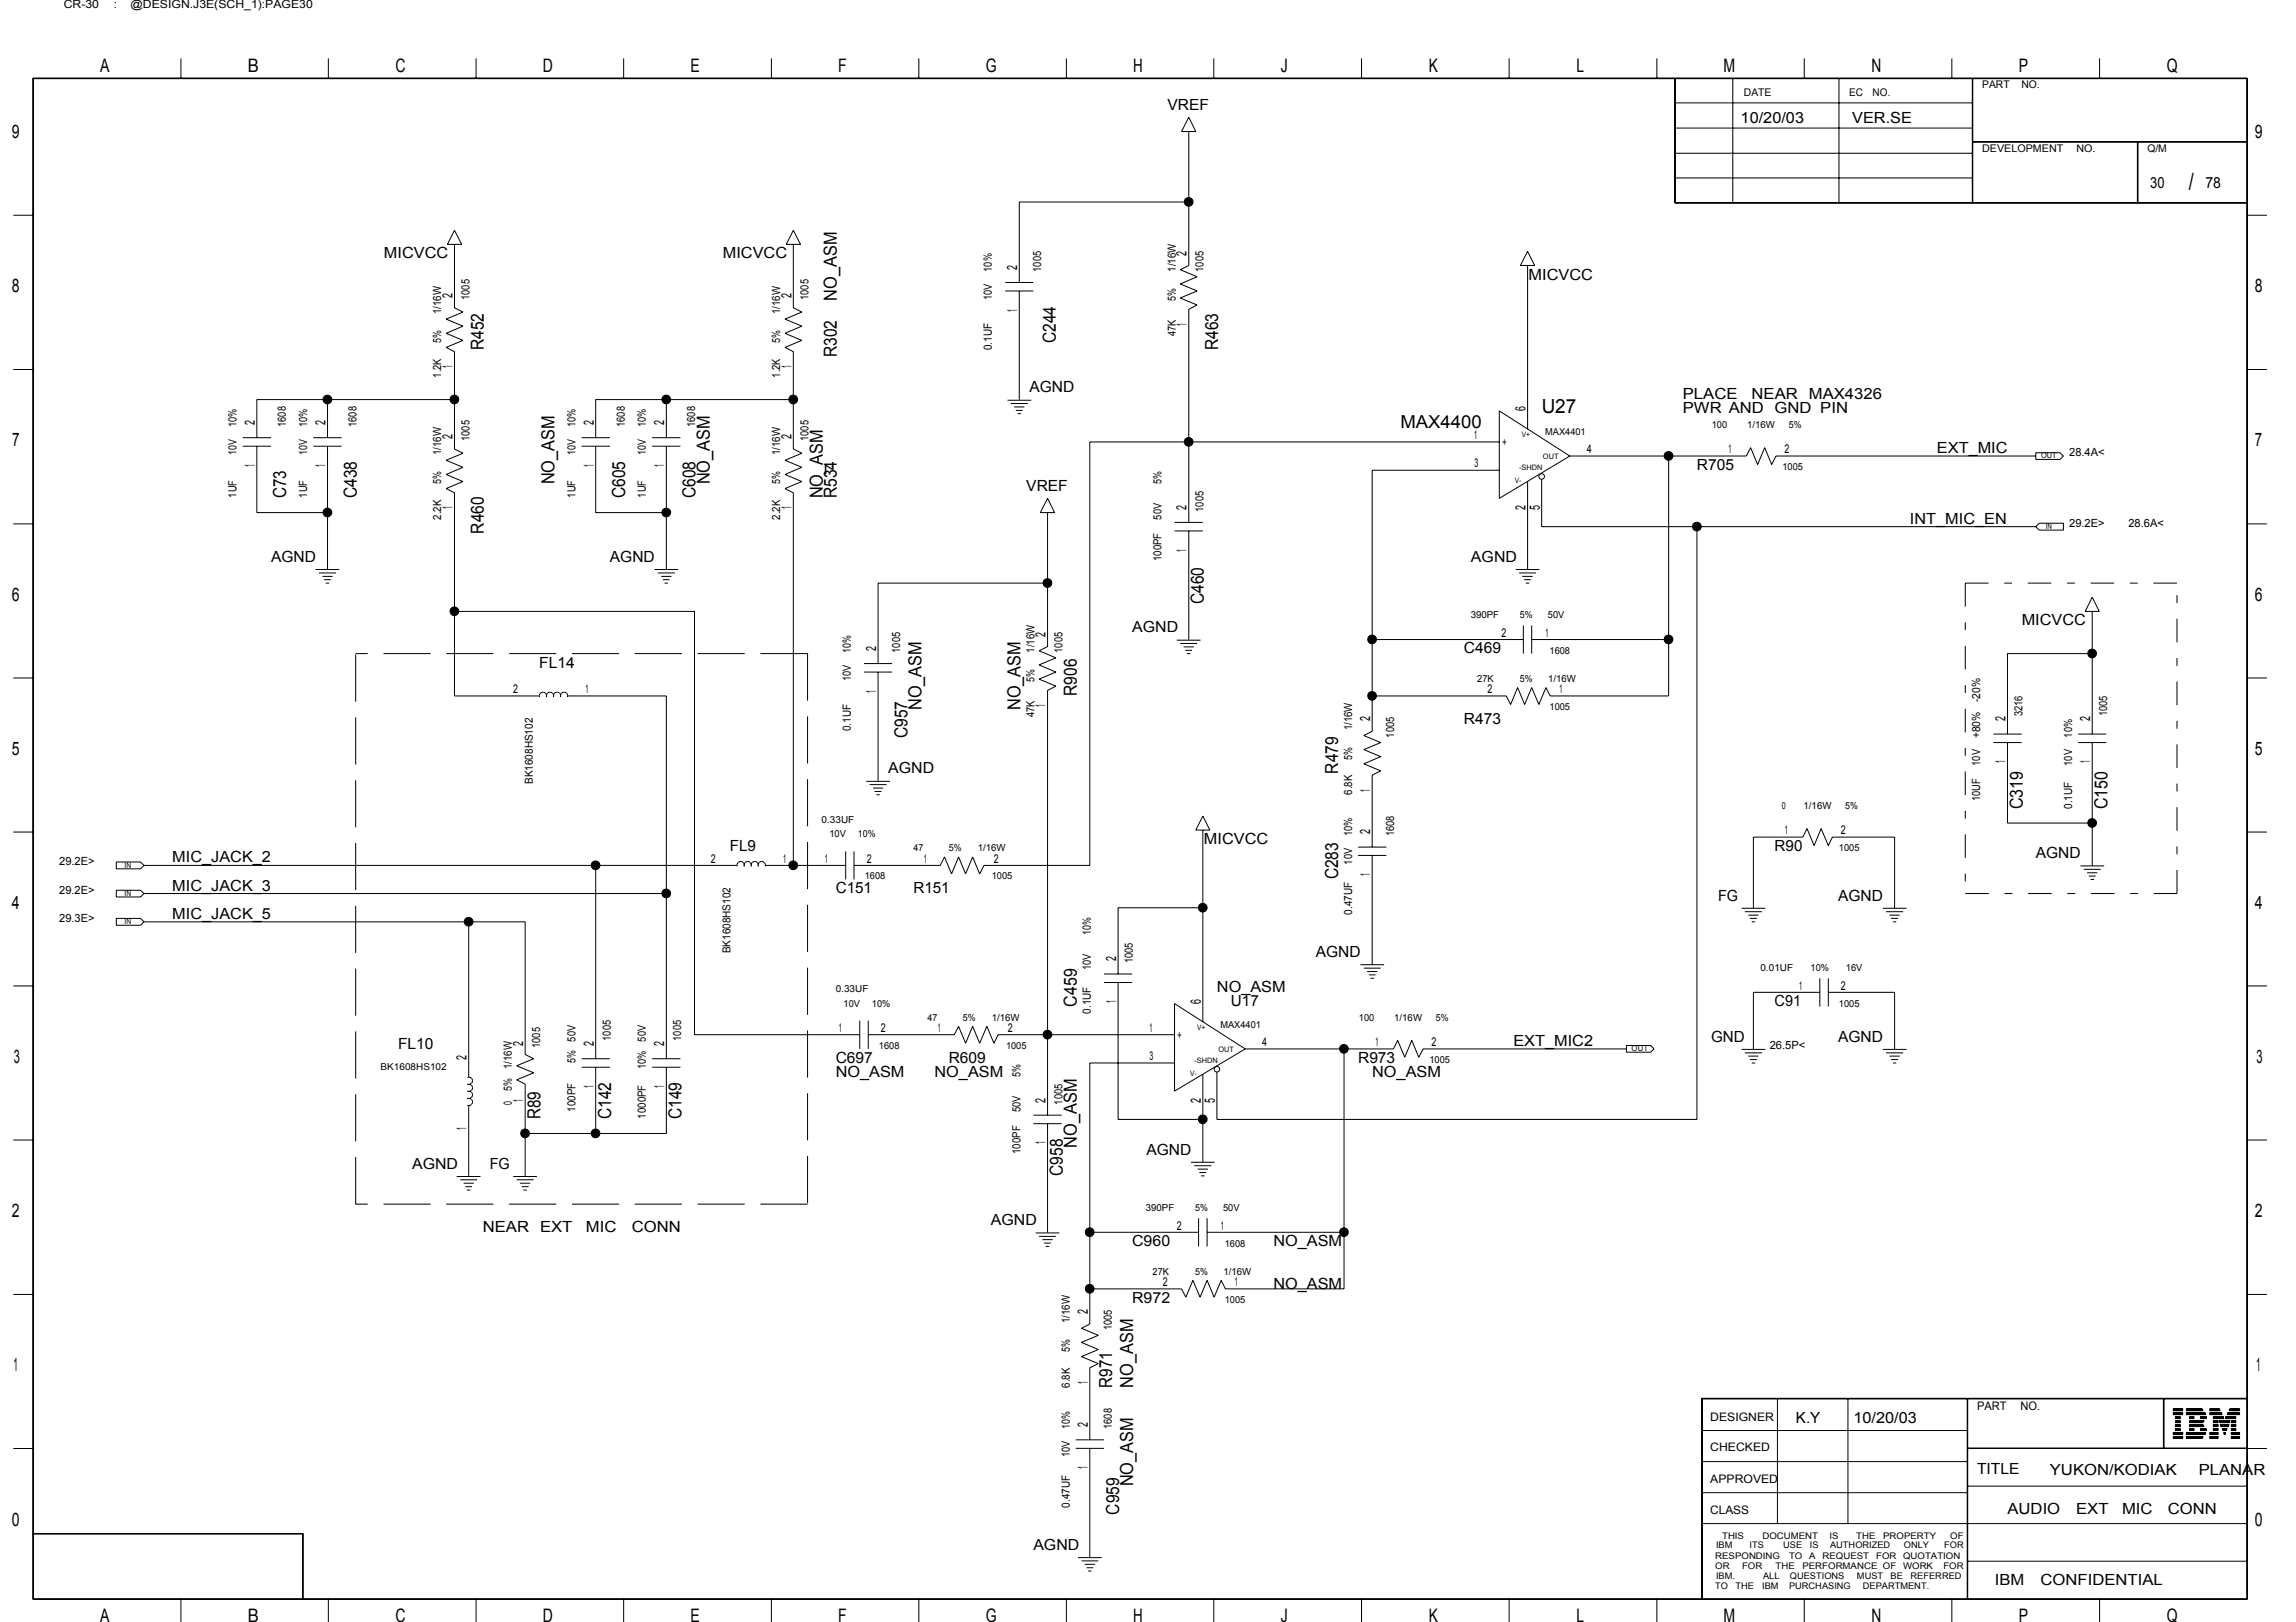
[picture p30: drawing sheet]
<svg xmlns="http://www.w3.org/2000/svg" width="297mm" height="210mm" viewBox="0 0 297 210" stroke-linecap="round" stroke-linejoin="round" font-family="sans-serif">
<defs><g id="words">
<text font-size="3.1" x="283.2" y="24.6">/</text>
<text font-size="2.5" x="199.5" y="53.5">U27</text>
<g font-size="2.4">
<text x="13" y="9.4">A</text>
<text x="32" y="9.4">B</text>
<text x="51.2" y="9.4">C</text>
<text x="70.2" y="9.4">D</text>
<text x="89.3" y="9.4">E</text>
<text x="108.4" y="9.4">F</text>
<text x="127.5" y="9.4">G</text>
<text x="146.6" y="9.4">H</text>
<text x="165.7" y="9.4">J</text>
<text x="184.8" y="9.4">K</text>
<text x="203.9" y="9.4">L</text>
<text x="223" y="9.4">M</text>
<text x="242.1" y="9.4">N</text>
<text x="261.2" y="9.4">P</text>
<text x="280.3" y="9.4">Q</text>
<text x="1.5" y="17.9">9</text>
<text x="291.7" y="17.9">9</text>
<text x="1.5" y="37.8">8</text>
<text x="291.7" y="37.8">8</text>
<text x="1.6" y="57.8">7</text>
<text x="291.7" y="57.8">7</text>
<text x="1.5" y="77.7">6</text>
<text x="291.7" y="77.7">6</text>
<text x="1.5" y="97.7">5</text>
<text x="291.7" y="97.7">5</text>
<text x="1.5" y="117.6">4</text>
<text x="291.7" y="117.6">4</text>
<text x="1.8" y="137.5">3</text>
<text x="291.9" y="137.5">3</text>
<text x="1.5" y="157.5">2</text>
<text x="291.7" y="157.5">2</text>
<text x="1.8" y="177.5">1</text>
<text x="291.9" y="177.5">1</text>
<text x="1.5" y="197.4">0</text>
<text x="291.7" y="197.4">0</text>
<text x="13" y="209.9">A</text>
<text x="32" y="209.9">B</text>
<text x="51.2" y="209.9">C</text>
<text x="70.2" y="209.9">D</text>
<text x="89.3" y="209.9">E</text>
<text x="108.4" y="209.9">F</text>
<text x="127.5" y="209.9">G</text>
<text x="146.6" y="209.9">H</text>
<text x="165.7" y="209.9">J</text>
<text x="184.8" y="209.9">K</text>
<text x="203.9" y="209.9">L</text>
<text x="223" y="209.9">M</text>
<text x="242.1" y="209.9">N</text>
<text x="261.2" y="209.9">P</text>
<text x="280.3" y="209.9">Q</text>
</g>
<g font-size="2.3">
<text x="108.3" y="38.9" transform="rotate(-90 108.3 38.9)">NO_ASM</text>
<text x="62.6" y="45.3" transform="rotate(-90 62.6 45.3)">R452</text>
<text x="108.3" y="46.2" transform="rotate(-90 108.3 46.2)">R302</text>
<text x="136.6" y="44.4" transform="rotate(-90 136.6 44.4)">C244</text>
<text x="157.6" y="45.3" transform="rotate(-90 157.6 45.3)">R463</text>
<text x="181.2" y="55.4">MAX4400</text>
<text x="37" y="64.5" transform="rotate(-90 37 64.5)">C73</text>
<text x="46.2" y="64.5" transform="rotate(-90 46.2 64.5)">C438</text>
<text x="71.7" y="62.7" transform="rotate(-90 71.7 62.7)">NO_ASM</text>
<text x="80.9" y="64.5" transform="rotate(-90 80.9 64.5)">C605</text>
<text x="90" y="64.5" transform="rotate(-90 90 64.5)">C608</text>
<text x="91.8" y="62.7" transform="rotate(-90 91.8 62.7)">NO_ASM</text>
<text x="106.4" y="64.5" transform="rotate(-90 106.4 64.5)">NO_ASM</text>
<text x="108.3" y="64.5" transform="rotate(-90 108.3 64.5)">R534</text>
<text x="62.6" y="69.1" transform="rotate(-90 62.6 69.1)">R460</text>
<text x="155.8" y="78.2" transform="rotate(-90 155.8 78.2)">C460</text>
<text x="117.4" y="95.5" transform="rotate(-90 117.4 95.5)">C957</text>
<text x="119.2" y="91.9" transform="rotate(-90 119.2 91.9)">NO_ASM</text>
<text x="132" y="91.9" transform="rotate(-90 132 91.9)">NO_ASM</text>
<text x="139.3" y="90.1" transform="rotate(-90 139.3 90.1)">R906</text>
<text x="173.1" y="100.1" transform="rotate(-90 173.1 100.1)">R479</text>
<text x="261.7" y="104.7" transform="rotate(-90 261.7 104.7)">C319</text>
<text x="272.6" y="104.7" transform="rotate(-90 272.6 104.7)">C150</text>
<text x="173.1" y="113.8" transform="rotate(-90 173.1 113.8)">C283</text>
<text x="139.3" y="130.3" transform="rotate(-90 139.3 130.3)">C459</text>
<text x="69.9" y="144.9" transform="rotate(-90 69.9 144.9)">R89</text>
<text x="79.1" y="144.9" transform="rotate(-90 79.1 144.9)">C142</text>
<text x="88.2" y="144.9" transform="rotate(-90 88.2 144.9)">C149</text>
<text x="139.3" y="148.5" transform="rotate(-90 139.3 148.5)">NO_ASM</text>
<text x="137.5" y="152.2" transform="rotate(-90 137.5 152.2)">C958</text>
<text x="143.9" y="179.6" transform="rotate(-90 143.9 179.6)">R971</text>
<text x="146.6" y="179.6" transform="rotate(-90 146.6 179.6)">NO_ASM</text>
<text x="144.8" y="196" transform="rotate(-90 144.8 196)">C959</text>
<text x="146.6" y="192.4" transform="rotate(-90 146.6 192.4)">NO_ASM</text>
</g>
<g font-size="2">
<text x="151" y="14.2">VREF</text>
<text x="225.2" y="15.9">10/20/03</text>
<text x="239.6" y="15.9">VER.SE</text>
<text x="278.2" y="24.3">30</text>
<text x="285.3" y="24.3">78</text>
<text x="49.7" y="33.4">MICVCC</text>
<text x="93.5" y="33.4">MICVCC</text>
<text x="197.8" y="36.2">MICVCC</text>
<text x="133.2" y="50.8">AGND</text>
<text x="217.7" y="53.5">PWR AND GND PIN</text>
<text x="217.7" y="51.7">PLACE</text>
<text x="226.6" y="51.7">NEAR</text>
<text x="234" y="51.7">MAX4326</text>
<text x="250.6" y="58.6">EXT_MIC</text>
<text x="132.8" y="63.6">VREF</text>
<text x="219.5" y="60.8">R705</text>
<text x="247.1" y="67.8">INT_MIC_EN</text>
<text x="35.1" y="72.7">AGND</text>
<text x="78.9" y="72.7">AGND</text>
<text x="190.3" y="72.7">AGND</text>
<text x="146.5" y="81.8">AGND</text>
<text x="261.6" y="80.9">MICVCC</text>
<text x="69.8" y="86.4">FL14</text>
<text x="189.4" y="84.6">C469</text>
<text x="189.4" y="93.7">R473</text>
<text x="114.9" y="100.1">AGND</text>
<text x="22.3" y="111.6">MIC_JACK_2</text>
<text x="94.4" y="110.2">FL9</text>
<text x="155.8" y="109.2">MICVCC</text>
<text x="229.6" y="110.2">R90</text>
<text x="263.4" y="111.1">AGND</text>
<text x="22.3" y="118.9">MIC_JACK_5</text>
<text x="22.3" y="115.3">MIC_JACK_3</text>
<text x="108.1" y="115.6">C151</text>
<text x="118.2" y="115.6">R151</text>
<text x="222.3" y="116.5">FG</text>
<text x="237.8" y="116.5">AGND</text>
<text x="170.2" y="123.8">AGND</text>
<text x="157.4" y="128.4">NO_ASM</text>
<text x="159.3" y="130.2">U17</text>
<text x="229.6" y="130.2">C91</text>
<text x="51.5" y="135.7">FL10</text>
<text x="108.1" y="137.5">C697</text>
<text x="122.7" y="137.5">R609</text>
<text x="175.7" y="137.5">R973</text>
<text x="195.8" y="135.3">EXT_MIC2</text>
<text x="221.4" y="134.8">GND</text>
<text x="237.8" y="134.8">AGND</text>
<text x="108.1" y="139.4">NO_ASM</text>
<text x="120.9" y="139.4">NO_ASM</text>
<text x="177.5" y="139.4">NO_ASM</text>
<text x="148.3" y="149.4">AGND</text>
<text x="53.3" y="151.2">AGND</text>
<text x="63.4" y="151.2">FG</text>
<text x="62.5" y="159.4">NEAR</text>
<text x="69.9" y="159.4">EXT</text>
<text x="75.8" y="159.4">MIC</text>
<text x="81.7" y="159.4">CONN</text>
<text x="128.2" y="158.5">AGND</text>
<text x="146.5" y="161.3">C960</text>
<text x="164.7" y="161.3">NO_ASM</text>
<text x="164.7" y="166.8">NO_ASM</text>
<text x="146.5" y="168.6">R972</text>
<text x="232.3" y="184.1">K.Y</text>
<text x="239.8" y="184.1">10/20/03</text>
<text x="255.8" y="190.8">TITLE</text>
<text x="265.2" y="190.9">YUKON/KODIAK</text>
<text x="284.5" y="190.9">PLANAR</text>
<text x="259.7" y="196">AUDIO</text>
<text x="268.6" y="196">EXT</text>
<text x="274.5" y="196">MIC</text>
<text x="280.5" y="196">CONN</text>
<text x="133.7" y="200.6">AGND</text>
<text x="258.1" y="205.1">IBM</text>
<text x="264" y="205.1">CONFIDENTIAL</text>
</g>
<g font-size="1.8">
<text x="131.6" y="34.9" transform="rotate(-90 131.6 34.9)">2</text>
<text x="153.5" y="33.1" transform="rotate(-90 153.5 33.1)">2</text>
<text x="58.5" y="38.6" transform="rotate(-90 58.5 38.6)">2</text>
<text x="102.4" y="38.6" transform="rotate(-90 102.4 38.6)">2</text>
<text x="131.6" y="40.3" transform="rotate(-90 131.6 40.3)">1</text>
<text x="58.5" y="47.6" transform="rotate(-90 58.5 47.6)">1</text>
<text x="102.4" y="47.6" transform="rotate(-90 102.4 47.6)">1</text>
<text x="153.5" y="42.2" transform="rotate(-90 153.5 42.2)">1</text>
<text x="197.4" y="53.2" transform="rotate(-90 197.4 53.2)">6</text>
<text x="33" y="55" transform="rotate(-90 33 55)">2</text>
<text x="42.1" y="55" transform="rotate(-90 42.1 55)">2</text>
<text x="58.5" y="56.8" transform="rotate(-90 58.5 56.8)">2</text>
<text x="76.8" y="55" transform="rotate(-90 76.8 55)">2</text>
<text x="85.9" y="55" transform="rotate(-90 85.9 55)">2</text>
<text x="102.4" y="56.8" transform="rotate(-90 102.4 56.8)">2</text>
<text x="33" y="60.4" transform="rotate(-90 33 60.4)">1</text>
<text x="42.1" y="60.4" transform="rotate(-90 42.1 60.4)">1</text>
<text x="58.5" y="65.9" transform="rotate(-90 58.5 65.9)">1</text>
<text x="76.8" y="60.4" transform="rotate(-90 76.8 60.4)">1</text>
<text x="85.9" y="60.4" transform="rotate(-90 85.9 60.4)">1</text>
<text x="102.4" y="65.9" transform="rotate(-90 102.4 65.9)">1</text>
<text x="153.5" y="66" transform="rotate(-90 153.5 66)">2</text>
<text x="153.5" y="71.4" transform="rotate(-90 153.5 71.4)">1</text>
<text x="197.4" y="66" transform="rotate(-90 197.4 66)">2</text>
<text x="199.2" y="66" transform="rotate(-90 199.2 66)">5</text>
<text x="135.3" y="82.4" transform="rotate(-90 135.3 82.4)">2</text>
<text x="113.3" y="89.7" transform="rotate(-90 113.3 89.7)">1</text>
<text x="113.3" y="84.2" transform="rotate(-90 113.3 84.2)">2</text>
<text x="135.3" y="91.5" transform="rotate(-90 135.3 91.5)">1</text>
<text x="177.3" y="93.4" transform="rotate(-90 177.3 93.4)">2</text>
<text x="259.5" y="93.4" transform="rotate(-90 259.5 93.4)">2</text>
<text x="270.4" y="93.4" transform="rotate(-90 270.4 93.4)">2</text>
<text x="259.5" y="98.8" transform="rotate(-90 259.5 98.8)">1</text>
<text x="270.4" y="98.8" transform="rotate(-90 270.4 98.8)">1</text>
<text x="177.3" y="108" transform="rotate(-90 177.3 108)">2</text>
<text x="177.3" y="102.4" transform="rotate(-90 177.3 102.4)">1</text>
<text x="177.3" y="113.4" transform="rotate(-90 177.3 113.4)">1</text>
<text x="144.4" y="124.4" transform="rotate(-90 144.4 124.4)">2</text>
<text x="144.4" y="129.8" transform="rotate(-90 144.4 129.8)">1</text>
<text x="155.4" y="129.9" transform="rotate(-90 155.4 129.9)">6</text>
<text x="60.4" y="137.2" transform="rotate(-90 60.4 137.2)">2</text>
<text x="67.7" y="135.4" transform="rotate(-90 67.7 135.4)">2</text>
<text x="76.8" y="135.4" transform="rotate(-90 76.8 135.4)">2</text>
<text x="85.9" y="135.4" transform="rotate(-90 85.9 135.4)">2</text>
<text x="67.7" y="142.6" transform="rotate(-90 67.7 142.6)">1</text>
<text x="76.8" y="140.8" transform="rotate(-90 76.8 140.8)">1</text>
<text x="85.9" y="140.8" transform="rotate(-90 85.9 140.8)">1</text>
<text x="135.3" y="142.7" transform="rotate(-90 135.3 142.7)">2</text>
<text x="155.4" y="142.7" transform="rotate(-90 155.4 142.7)">2</text>
<text x="157.2" y="142.7" transform="rotate(-90 157.2 142.7)">5</text>
<text x="60.4" y="146.3" transform="rotate(-90 60.4 146.3)">1</text>
<text x="135.3" y="148.1" transform="rotate(-90 135.3 148.1)">1</text>
<text x="140.7" y="170.1" transform="rotate(-90 140.7 170.1)">2</text>
<text x="140.7" y="179.2" transform="rotate(-90 140.7 179.2)">1</text>
<text x="140.7" y="184.7" transform="rotate(-90 140.7 184.7)">2</text>
<text x="140.7" y="190.1" transform="rotate(-90 140.7 190.1)">1</text>
</g>
<g font-size="1.6">
<text x="190.7" y="56.8">1</text>
<text x="205.3" y="58.7">4</text>
<text x="223.6" y="58.7">1</text>
<text x="230.9" y="58.7">2</text>
<text x="190.8" y="60.5">3</text>
<text x="194.3" y="82.4">2</text>
<text x="199.9" y="82.4">1</text>
<text x="66.4" y="89.7">2</text>
<text x="75.7" y="89.7">1</text>
<text x="192.4" y="89.7">2</text>
<text x="201.8" y="89.7">1</text>
<text x="230.9" y="108">1</text>
<text x="238.2" y="108">2</text>
<text x="92" y="111.6">2</text>
<text x="101.3" y="111.6">1</text>
<text x="106.7" y="111.6">1</text>
<text x="112.1" y="111.6">2</text>
<text x="119.5" y="111.6">1</text>
<text x="128.6" y="111.6">2</text>
<text x="232.7" y="128.1">1</text>
<text x="238.2" y="128.1">2</text>
<text x="108.5" y="133.5">1</text>
<text x="114" y="133.5">2</text>
<text x="121.3" y="133.5">1</text>
<text x="130.4" y="133.5">2</text>
<text x="148.7" y="133.5">1</text>
<text x="148.7" y="137.2">3</text>
<text x="163.3" y="135.4">4</text>
<text x="177.9" y="135.4">1</text>
<text x="185.2" y="135.4">2</text>
<text x="152.2" y="159.1">2</text>
<text x="157.9" y="159.1">1</text>
<text x="150.4" y="166.4">2</text>
<text x="159.8" y="166.4">1</text>
</g>
<g font-size="1.5">
<text x="8.3" y="1">CR-30</text>
<text x="14.7" y="1">:</text>
<text x="16.9" y="1">@DESIGN.J3E(SCH_1):PAGE30</text>
<text x="128.3" y="35.2" transform="rotate(-90 128.3 35.2)">10%</text>
<text x="134.7" y="35.2" transform="rotate(-90 134.7 35.2)">1005</text>
<text x="152.1" y="35.2" transform="rotate(-90 152.1 35.2)">1/16W</text>
<text x="155.7" y="35.2" transform="rotate(-90 155.7 35.2)">1005</text>
<text x="57.1" y="40.6" transform="rotate(-90 57.1 40.6)">1/16W</text>
<text x="60.7" y="38.8" transform="rotate(-90 60.7 38.8)">1005</text>
<text x="100.9" y="40.6" transform="rotate(-90 100.9 40.6)">1/16W</text>
<text x="104.6" y="38.8" transform="rotate(-90 104.6 38.8)">1005</text>
<text x="128.3" y="38.8" transform="rotate(-90 128.3 38.8)">10V</text>
<text x="152.1" y="38.9" transform="rotate(-90 152.1 38.9)">5%</text>
<text x="57.1" y="44.4" transform="rotate(-90 57.1 44.4)">5%</text>
<text x="100.9" y="44.4" transform="rotate(-90 100.9 44.4)">5%</text>
<text x="128.3" y="45.3" transform="rotate(-90 128.3 45.3)">0.1UF</text>
<text x="152.1" y="43.5" transform="rotate(-90 152.1 43.5)">47K</text>
<text x="57.1" y="48.9" transform="rotate(-90 57.1 48.9)">1.2K</text>
<text x="100.9" y="48.9" transform="rotate(-90 100.9 48.9)">1.2K</text>
<text x="30.6" y="55.3" transform="rotate(-90 30.6 55.3)">10%</text>
<text x="30.6" y="58.9" transform="rotate(-90 30.6 58.9)">10V</text>
<text x="37" y="55.3" transform="rotate(-90 37 55.3)">1608</text>
<text x="39.7" y="55.3" transform="rotate(-90 39.7 55.3)">10%</text>
<text x="39.7" y="58.9" transform="rotate(-90 39.7 58.9)">10V</text>
<text x="46.1" y="55.3" transform="rotate(-90 46.1 55.3)">1608</text>
<text x="57.1" y="58.9" transform="rotate(-90 57.1 58.9)">1/16W</text>
<text x="60.7" y="57.1" transform="rotate(-90 60.7 57.1)">1005</text>
<text x="74.4" y="55.3" transform="rotate(-90 74.4 55.3)">10%</text>
<text x="74.4" y="58.9" transform="rotate(-90 74.4 58.9)">10V</text>
<text x="80.8" y="55.3" transform="rotate(-90 80.8 55.3)">1608</text>
<text x="83.6" y="55.3" transform="rotate(-90 83.6 55.3)">10%</text>
<text x="83.6" y="58.9" transform="rotate(-90 83.6 58.9)">10V</text>
<text x="90" y="55.3" transform="rotate(-90 90 55.3)">1608</text>
<text x="100.9" y="58.9" transform="rotate(-90 100.9 58.9)">1/16W</text>
<text x="104.6" y="57.1" transform="rotate(-90 104.6 57.1)">1005</text>
<text x="194.3" y="57.8">+</text>
<text x="267.7" y="59">28.4A&lt;</text>
<text x="30.6" y="64.4" transform="rotate(-90 30.6 64.4)">1UF</text>
<text x="39.7" y="64.4" transform="rotate(-90 39.7 64.4)">1UF</text>
<text x="57.1" y="62.7" transform="rotate(-90 57.1 62.7)">5%</text>
<text x="74.4" y="64.4" transform="rotate(-90 74.4 64.4)">1UF</text>
<text x="83.6" y="64.4" transform="rotate(-90 83.6 64.4)">1UF</text>
<text x="100.9" y="62.7" transform="rotate(-90 100.9 62.7)">5%</text>
<text x="150.3" y="62.7" transform="rotate(-90 150.3 62.7)">5%</text>
<text x="57.1" y="67.2" transform="rotate(-90 57.1 67.2)">2.2K</text>
<text x="100.9" y="67.2" transform="rotate(-90 100.9 67.2)">2.2K</text>
<text x="150.3" y="67.2" transform="rotate(-90 150.3 67.2)">50V</text>
<text x="155.7" y="66.2" transform="rotate(-90 155.7 66.2)">1005</text>
<text x="267.7" y="68.2">29.2E&gt;</text>
<text x="275.4" y="68.2">28.6A&lt;</text>
<text x="150.3" y="72.6" transform="rotate(-90 150.3 72.6)">100PF</text>
<text x="110.1" y="88.1" transform="rotate(-90 110.1 88.1)">10V</text>
<text x="110.1" y="84.5" transform="rotate(-90 110.1 84.5)">10%</text>
<text x="116.5" y="84.5" transform="rotate(-90 116.5 84.5)">1005</text>
<text x="133.8" y="88.2" transform="rotate(-90 133.8 88.2)">5%</text>
<text x="133.8" y="84.5" transform="rotate(-90 133.8 84.5)">1/16W</text>
<text x="137.5" y="84.5" transform="rotate(-90 137.5 84.5)">1005</text>
<text x="110.1" y="94.6" transform="rotate(-90 110.1 94.6)">0.1UF</text>
<text x="133.8" y="92.8" transform="rotate(-90 133.8 92.8)">47K</text>
<text x="174.9" y="94.5" transform="rotate(-90 174.9 94.5)">1/16W</text>
<text x="180.4" y="95.4" transform="rotate(-90 180.4 95.4)">1005</text>
<text x="256.2" y="95.5" transform="rotate(-90 256.2 95.5)">+80%</text>
<text x="256.2" y="90.9" transform="rotate(-90 256.2 90.9)">-20%</text>
<text x="261.7" y="92.7" transform="rotate(-90 261.7 92.7)">3216</text>
<text x="268.1" y="95.4" transform="rotate(-90 268.1 95.4)">10%</text>
<text x="272.6" y="92.7" transform="rotate(-90 272.6 92.7)">1005</text>
<text x="174.9" y="98.3" transform="rotate(-90 174.9 98.3)">5%</text>
<text x="256.2" y="99.1" transform="rotate(-90 256.2 99.1)">10V</text>
<text x="268.1" y="99.1" transform="rotate(-90 268.1 99.1)">10V</text>
<text x="174.9" y="102.8" transform="rotate(-90 174.9 102.8)">6.8K</text>
<text x="256.2" y="103.7" transform="rotate(-90 256.2 103.7)">10UF</text>
<text x="268.1" y="104.7" transform="rotate(-90 268.1 104.7)">0.1UF</text>
<text x="7.7" y="112">29.2E&gt;</text>
<text x="174.9" y="111.9" transform="rotate(-90 174.9 111.9)">10V</text>
<text x="174.9" y="108.2" transform="rotate(-90 174.9 108.2)">10%</text>
<text x="180.4" y="108.2" transform="rotate(-90 180.4 108.2)">1608</text>
<text x="7.7" y="119.3">29.3E&gt;</text>
<text x="7.7" y="115.6">29.2E&gt;</text>
<text x="174.9" y="118.4" transform="rotate(-90 174.9 118.4)">0.47UF</text>
<text x="141.1" y="125.6" transform="rotate(-90 141.1 125.6)">10V</text>
<text x="141.1" y="121" transform="rotate(-90 141.1 121)">10%</text>
<text x="146.6" y="124.7" transform="rotate(-90 146.6 124.7)">1005</text>
<text x="141.1" y="131.2" transform="rotate(-90 141.1 131.2)">0.1UF</text>
<text x="69.9" y="135.6" transform="rotate(-90 69.9 135.6)">1005</text>
<text x="74.4" y="137.6" transform="rotate(-90 74.4 137.6)">5%</text>
<text x="74.4" y="134.8" transform="rotate(-90 74.4 134.8)">50V</text>
<text x="79" y="134.7" transform="rotate(-90 79 134.7)">1005</text>
<text x="83.6" y="134.8" transform="rotate(-90 83.6 134.8)">50V</text>
<text x="88.1" y="134.7" transform="rotate(-90 88.1 134.7)">1005</text>
<text x="152.3" y="134.5">+</text>
<text x="229" y="135.7">26.5P&lt;</text>
<text x="66.2" y="143" transform="rotate(-90 66.2 143)">0</text>
<text x="66.2" y="141.2" transform="rotate(-90 66.2 141.2)">5%</text>
<text x="66.2" y="138.4" transform="rotate(-90 66.2 138.4)">1/16W</text>
<text x="74.4" y="143.8" transform="rotate(-90 74.4 143.8)">100PF</text>
<text x="83.6" y="138.4" transform="rotate(-90 83.6 138.4)">10%</text>
<text x="132" y="144" transform="rotate(-90 132 144)">50V</text>
<text x="132" y="139.4" transform="rotate(-90 132 139.4)">5%</text>
<text x="137.5" y="142.9" transform="rotate(-90 137.5 142.9)">1005</text>
<text x="83.6" y="144.8" transform="rotate(-90 83.6 144.8)">1000PF</text>
<text x="132" y="149.3" transform="rotate(-90 132 149.3)">100PF</text>
<text x="138.4" y="171.2" transform="rotate(-90 138.4 171.2)">1/16W</text>
<text x="143.8" y="172.1" transform="rotate(-90 143.8 172.1)">1005</text>
<text x="138.4" y="179.6" transform="rotate(-90 138.4 179.6)">6.8K</text>
<text x="138.4" y="175" transform="rotate(-90 138.4 175)">5%</text>
<text x="138.4" y="184.9" transform="rotate(-90 138.4 184.9)">10%</text>
<text x="143.8" y="184.9" transform="rotate(-90 143.8 184.9)">1608</text>
<text x="221.3" y="183.8">DESIGNER</text>
<text x="255.8" y="182.5">PART</text>
<text x="261.4" y="182.5">NO.</text>
<text x="138.4" y="188.6" transform="rotate(-90 138.4 188.6)">10V</text>
<text x="221.3" y="191.9">APPROVED</text>
<text x="221.3" y="187.8">CHECKED</text>
<text x="138.4" y="195.1" transform="rotate(-90 138.4 195.1)">0.47UF</text>
<text x="221.3" y="195.9">CLASS</text>
</g>
<g font-size="1.4">
<text x="256.4" y="11.4">PART</text>
<text x="261.5" y="11.4">NO.</text>
<text x="225.6" y="12.4">DATE</text>
<text x="239.2" y="12.4">EC</text>
<text x="242.3" y="12.4">NO.</text>
<text x="256.4" y="19.7">DEVELOPMENT</text>
<text x="268.6" y="19.7">NO.</text>
<text x="277.8" y="19.7">Q/M</text>
<text x="68.9" y="101.5" transform="rotate(-90 68.9 101.5)">BK1608HS102</text>
<text x="94.5" y="123.4" transform="rotate(-90 94.5 123.4)">BK1608HS102</text>
</g>
<g font-size="1.3">
<text x="221.5" y="55.4">100</text>
<text x="226" y="55.4">1/16W</text>
<text x="231.4" y="55.4">5%</text>
<text x="230.6" y="60.9">1005</text>
<text x="190.3" y="80">390PF</text>
<text x="196.6" y="80">5%</text>
<text x="200.3" y="80">50V</text>
<text x="191.1" y="88.2">27K</text>
<text x="196.6" y="88.2">5%</text>
<text x="200.3" y="88.2">1/16W</text>
<text x="200.5" y="84.6">1608</text>
<text x="200.5" y="91.9">1005</text>
<text x="106.3" y="106.5">0.33UF</text>
<text x="230.5" y="104.7">0</text>
<text x="233.3" y="104.7">1/16W</text>
<text x="238.7" y="104.7">5%</text>
<text x="107.3" y="108.3">10V</text>
<text x="111" y="108.3">10%</text>
<text x="111.9" y="113.8">1608</text>
<text x="118.2" y="110.2">47</text>
<text x="122.7" y="110.2">5%</text>
<text x="126.5" y="110.2">1/16W</text>
<text x="128.3" y="113.8">1005</text>
<text x="237.9" y="110.2">1005</text>
<text x="227.7" y="125.7">0.01UF</text>
<text x="234.2" y="125.7">10%</text>
<text x="238.8" y="125.7">16V</text>
<text x="108.1" y="128.4">0.33UF</text>
<text x="109.1" y="130.3">10V</text>
<text x="112.8" y="130.3">10%</text>
<text x="237.9" y="130.3">1005</text>
<text x="113.7" y="135.7">1608</text>
<text x="120" y="132.1">47</text>
<text x="124.6" y="132.1">5%</text>
<text x="128.3" y="132.1">1/16W</text>
<text x="130.2" y="135.7">1005</text>
<text x="175.8" y="132.1">100</text>
<text x="180.4" y="132.1">1/16W</text>
<text x="184.9" y="137.6">1005</text>
<text x="185.8" y="132.1">5%</text>
<text x="148.2" y="156.7">390PF</text>
<text x="154.6" y="156.7">5%</text>
<text x="158.2" y="156.7">50V</text>
<text x="158.5" y="161.3">1608</text>
<text x="149.1" y="165">27K</text>
<text x="154.6" y="165">5%</text>
<text x="158.3" y="165">1/16W</text>
<text x="158.5" y="168.6">1005</text>
</g>
<g font-size="1.2">
<text x="199.9" y="56.3">MAX4401</text>
<text x="157.9" y="133">MAX4401</text>
<text x="49.2" y="138.5">BK1608HS102</text>
<text x="221.9" y="203">OR</text>
<text x="221.9" y="201.7">RESPONDING</text>
<text x="222" y="200.4">IBM</text>
<text x="222.8" y="199.1">THIS</text>
<text x="225.4" y="203">FOR</text>
<text x="226.4" y="200.4">ITS</text>
<text x="228" y="199.1">DOCUMENT</text>
<text x="229.7" y="203">THE</text>
<text x="230.7" y="200.4">USE</text>
<text x="231.5" y="201.7">TO</text>
<text x="233.2" y="203">PERFORMANCE OF</text>
<text x="234.1" y="201.7">A</text>
<text x="234.2" y="200.4">IS</text>
<text x="235.8" y="201.7">REQUEST</text>
<text x="236.7" y="199.1">IS</text>
<text x="236.8" y="200.4">AUTHORIZED</text>
<text x="240.2" y="199.1">THE</text>
<text x="242.7" y="201.7">FOR</text>
<text x="243.6" y="199.1">PROPERTY</text>
<text x="246.2" y="203">WORK</text>
<text x="246.2" y="201.7">QUOTATION</text>
<text x="246.3" y="200.4">ONLY</text>
<text x="251.4" y="203">FOR</text>
<text x="251.5" y="200.4">FOR</text>
<text x="252.3" y="199.1">OF</text>
<text x="221.9" y="205.6">TO</text>
<text x="222" y="204.3">IBM.</text>
<text x="224.5" y="205.6">THE</text>
<text x="228" y="205.6">IBM</text>
<text x="228.1" y="204.3">ALL</text>
<text x="231.5" y="205.6">PURCHASING</text>
<text x="231.6" y="204.3">QUESTIONS</text>
<text x="240.2" y="204.3">MUST</text>
<text x="241" y="205.6">DEPARTMENT.</text>
<text x="244.6" y="204.3">BE</text>
<text x="247.2" y="204.3">REFERRED</text>
</g>
<g font-size="1">
<text x="196.9" y="56.6">V+</text>
<text x="199.6" y="59.4">OUT</text>
<text x="264.1" y="59.3">OUT</text>
<text x="196" y="62.5">V-</text>
<text x="196.5" y="60.8">-SHDN</text>
<text x="264.7" y="68.5">IN</text>
<text x="16.1" y="112.3">IN</text>
<text x="16.1" y="115.9">IN</text>
<text x="16.1" y="119.6">IN</text>
<text x="154.5" y="137.5">-SHDN</text>
<text x="154.9" y="133.3">V+</text>
<text x="157.6" y="136.1">OUT</text>
<text x="211.1" y="136">OUT</text>
<text x="154" y="139.2">V-</text>
</g>
</g></defs>
<path d="M254.3 75.5v40.1M281.6 75.5h-27.3M254.3 115.6h27.3M281.6 115.6v-40.1" fill="none" stroke="#000" stroke-width=".13" stroke-dasharray="3 2 1 2" stroke-linecap="butt"/>
<path d="M104.5 84.6h-58.5M104.5 84.6v71.2M46 155.8v-71.2M104.5 155.8h-58.5" fill="none" stroke="#000" stroke-width=".13" stroke-dasharray="6.1 2" stroke-linecap="butt"/>
<g fill="none" stroke="#000" stroke-width=".13">
<path d="M4.2 10.1h286.6v196.9h-286.6zM4.3 10.2h286.4v196.7h-286.4zM23.4 7.6v2.5M42.5 7.6v2.5M61.6 7.6v2.5M80.7 7.6v2.5M99.8 7.6v2.5M118.9 7.6v2.5M138 7.6v2.5M153.8 17v17.4l-1.1 .5 2.2 .9-2.2 .9 2.2 1-2.2 .9 2.2 .9-1.1 .5v27.6M153.8 15.2l.9 1.8h-1.8zM157 7.6v2.5"/>
<path d="M176.1 7.6v2.5M195.2 7.6v2.5M214.4 7.6v2.5M216.7 10.1v16.2h74.1M216.7 19.8h38.5M216.7 16.6h38.5M216.7 13.3h38.5M216.7 10.1v16.2M224.2 10.1v16.2M233.4 7.6v2.5M237.9 10.1v16.2M252.5 7.6v2.5"/>
<path d="M255.2 10.1v16.2M255.2 18.4h35.6M255.2 18.3h35.6M271.6 7.6v2.5M276.5 18.4v7.9M276.6 18.4v7.9M1.7 27.9h2.5M58.8 31.6v8.2l1.1 .6-2.2 .9 2.2 .9-2.2 .9 2.2 .9-2.2 1 1.1 .5v12.6l1.1 .6-2.2 .9 2.2 .9-2.2 .9 2.2 .9-2.2 .9 1.1 .6v26.3h11M58.8 29.8l.9 1.8h-1.8zM102.6 31.6v8.2l1.1 .6-2.1 .9 2.1 .9-2.1 .9 2.1 .9-2.1 1 1 .5v12.6l1.1 .6-2.1 .9 2.1 .9-2.1 .9 2.1 .9-2.1 .9 1 .6v48.2M102.6 29.8l1 1.8h-1.9zM130 37.7h3.7"/>
<path d="M130 36.6h3.7M131.9 37.7v14M153.8 26.1h-21.9v10.5M197.6 34.4v21.1M197.6 32.5l.9 1.9h-1.8zM216.7 26.2h74.1M216.7 23h38.5M290.8 27.9h2.5M1.7 47.8h2.5M31.4 57.7h3.7M31.4 56.6h3.7M33.2 57.7v8.6h9.2"/>
<path d="M40.5 57.7h3.7M40.5 56.6h3.7M42.4 51.7v4.9M42.4 57.7v15.9M58.8 51.7h-25.6v4.9M75.2 57.7h3.7M75.2 56.6h3.7M77.1 57.7v8.6h9.1M84.4 57.7h3.6M84.4 56.6h3.6M86.2 51.7v4.9M86.2 57.7v15.9"/>
<path d="M102.6 51.7h-25.5v4.9M130.3 51.8h3.1M130.8 52.2h2.2M131.2 52.7h1.3M131.4 53.1h.9M131.7 53.5h.4M194 57.2h-53v54.8h-13.7l-.6 1.1-.9-2.2-.9 2.2-.9-2.2-.9 2.2-.9-2.2-.6 1.1h-11.1M194 53.2l9.1 5.8-9.1 5.5zM203.1 59h22.8l.6-1.1 .9 2.2 .9-2.2 .9 2.2 .6-1.1h33.6M215.9 59v31.1h-15.3l-.6-1.1-.9 2.2-.9-2.2-1 2.2-.9-2.2-.9 2.2-.5-1.1h-17.4M263.4 58.6h3.1l.5 .4-.5 .5h-3.1zM290.8 47.8h2.5"/>
<path d="M1.7 67.8h2.5M40.8 73.7h3.1M41.3 74.1h2.2M41.7 74.6h1.3M41.9 75h.9M42.1 75.5h.5M58.8 79.1h31v54.8h21.4M84.7 73.7h3M85.1 74.1h2.2M85.6 74.6h1.3M85.8 75h.8M86 75.5h.4"/>
<path d="M135.5 75.5h-21.9v10.4M135.5 66.3v17.4l-1.1 .5 2.2 .9-2.2 .9 2.2 1-2.2 .9 2.2 .9-1.1 .5v55M135.5 64.5l.9 1.8h-1.8zM152 68.7h3.6M152 67.6h3.6M153.8 68.7v14.1M194 60.9h-16.5v33.7l-1.1 .6 2.2 .9-2.2 .9 2.2 .9-2.2 .9 2.2 1-1.1 .5v9.3M196.1 73.7h3.1M196.5 74.1h2.2M197 74.6h1.3M197.2 75h.9M197.4 75.5h.4"/>
<path d="M197.6 62.3v11.3M199.4 62v6.2h64M219.5 68.2v76.7h-62.1v-6.2M263.4 68.2l.4-.5h3.2v.9h-3.2zM270.7 79.1v15.9M270.7 77.3l.9 1.8h-1.8zM290.8 67.8h2.5M1.7 87.7h2.5M69.8 90.1h.1M69.8 89.9v.1M69.9 89.8h.1M70 89.7h.1"/>
<path d="M70.2 89.6h-.1M70.3 89.6h.1M70.4 89.6h.1M70.7 89.8v.1M70.7 89.9l-.3-.3h-.3l-.3 .3v.3M70.7 89.9v.3M70.7 90.1h.1M70.7 89.9v.1M70.8 89.8h.1M70.9 89.7h.1M70.9 89.6h.1M70.9 89.6l-.2 .3"/>
<path d="M71 89.6l.4 .1 .2 .2v.3M71.1 89.6h.1M71.2 89.6h.1M71.3 89.6h.1M71.6 89.8v.1M71.6 90.1h.1M71.6 89.9v.1M71.6 89.9h.1M71.7 89.8h.1M71.8 89.7h.1M71.9 89.6h.1M71.9 89.6l-.3 .2v.4"/>
<path d="M71.9 89.6h.3l.3 .3v.3M72 89.6h.1M72.2 89.6h.1M72.3 89.6h.1M72.3 89.7h.1M72.5 89.8h.1M72.5 89.8v.1M72.5 90.1h.1M72.5 90.2l.1-.4 .2-.2h.3l.3 .2v.4M72.5 89.9v.1M72.6 89.9h-.1M72.6 89.8h.1"/>
<path d="M72.7 89.7h.1M72.9 89.6h.1M73.1 89.6h.1M73.2 89.7h.1M73.4 89.8h.1M73.4 89.9h.1M73.4 90.1h12.8v46.9M111.8 87h3.6M111.8 85.9h3.6M113.6 87v14M152.2 82.8h3.1M152.7 83.3h2.2"/>
<path d="M153.1 83.7h1.3M153.3 84.2h.9M153.6 84.6h.4M177.5 82.8h19.6M197.1 80.9v3.7M198.2 80.9v3.7M198.2 82.8h17.7M257.9 96.1h3.7M257.9 95h3.7M259.7 96.1v10.4h11M268.9 96.1h3.6M268.9 95h3.6"/>
<path d="M270.7 84.6h-11v10.4M270.7 96.1v15.9M290.8 87.7h2.5M1.7 107.7h2.5M15 118.9h3.2l.4 .4-.4 .4h-3.2zM15 111.5h3.2l.4 .5-.4 .4h-3.2zM15 115.2h3.2l.4 .4-.4 .5h-3.2zM18.6 112h76.7M18.6 119.3h49.3v17.2l1.1 .5-2.2 .9 2.2 .9-2.2 .9 1.1 .6v11.9M18.6 115.6h67.6M60.6 119.3v20.1M77.1 112v25"/>
<path d="M95.4 111.7l.3-.2h.3l.2 .2M95.4 111.7v.4M95.4 111.8h.1M95.4 111.7h.1M95.5 111.6h.1M95.6 111.5h.1M96 111.5h.1M96.1 111.6h.1M96.2 111.7h.1M96.2 111.7l.1 .4M96.2 111.8h.1M96.3 112v.1"/>
<path d="M96.3 111.8v.1M96.3 111.7v.1M96.3 111.8v.3M96.3 111.7h.1M96.5 111.6h.1M96.6 111.5h-.1M96.9 111.5h.1M96.9 111.5h-.3l-.3 .2M96.9 111.5l.3 .2M97 111.6h.1M97.1 111.7h.1M97.2 111.7v.4"/>
<path d="M97.2 111.8h.1M97.2 112v.1M97.2 111.8v.1M97.2 111.7v.1M97.2 111.8v.3M97.3 111.7h.1M97.4 111.6h.1M97.5 111.5h-.1M97.8 111.5h.1M97.9 111.5h-.3l-.4 .2M97.9 111.5l.2 .2M97.9 111.6h.1"/>
<path d="M98 111.7h.1M98.1 111.8h.1M98.1 111.7v.1M98.1 111.8v.3M98.1 112v.1M98.1 111.8v.1M98.2 111.7h.1M98.3 111.6h.1M98.4 111.5h.1M98.7 111.5l.1 .1M98.8 111.5h-.3l-.4 .2M98.8 111.6h.1"/>
<path d="M98.8 111.6l.1 .1M98.9 111.7l.1 .4M98.9 111.7h.1M99 111.7v.1M99 111.8v.1M99 112h10.4M99 112v.1M109.4 110.2v3.6M110.5 110.2v3.6M112.1 101.1h3M112.5 101.5h2.2M112.9 102h1.4"/>
<path d="M113.2 102.4h.8M113.4 102.8h.4M155.6 107.4v24.9M155.6 105.6l.9 1.8h-1.8zM155.6 117.5h-11v8.5M175.7 110.7h3.7M175.7 109.6h3.7M177.5 110.7v14.1M225.3 117.5h3.1M225.7 118h2.2M226.2 118.4h1.3M226.4 118.9h.9"/>
<path d="M226.6 119.3h.5M226.8 117.5v-9.2h6.4l.6-1.1 .9 2.2 .9-2.2 .9 2.2 .6-1.1h8v9.2M243.6 117.5h3.1M244 118h2.2M244.5 118.4h1.3M244.7 118.9h.9M244.9 119.3h.4M269.2 112.1h3M269.6 112.5h2.2M270 112.9h1.3M270.2 113.4h.9M270.5 113.8h.4"/>
<path d="M290.8 107.7h2.5M1.7 127.6h2.5M60.5 139.4h.4M60.8 139.4l.2 .1M61 139.6l.1 .1M61 139.6h.1M61.1 139.7v.4l-.2 .2h-.4M75.2 138.1h3.7M75.2 137h3.7M77.1 138.1v8.6M84.4 138.1h3.6M84.4 137h3.6"/>
<path d="M86.2 138.1v8.6h-18.3M111.2 132.1v3.6M112.3 132.1v3.6M112.3 133.9h11.2l.5-1.1 .9 2.2 .9-2.2 .9 2.2 1-2.2 .9 2.2 .5-1.1h22.9M142.8 127.1h3.7M142.8 126h3.7M144.6 127.1v17.8h11M152 137.6h-11v33.7l-1.1 .6 2.2 .9-2.2 .9 2.2 .9-2.2 1 2.2 .9-1.1 .5v9.3M152 129.9l9.1 5.8-9.1 5.5zM155.6 139v11.3M161.1 135.7h19.2l.5-1.1 .9 2.2 .9-2.2 1 2.2 .5-1.1h26.3M173.9 135.7v31.1h-15.4l-.5-1.1-.9 2.2-.9-2.2-.9 2.2-1-2.2-.9 2.2-.5-1.1h-11.9"/>
<path d="M176 124.8h3.1M176.4 125.3h2.2M176.9 125.7h1.3M177.1 126.2h.9M177.3 126.6h.5M210.4 135.3h3.1l.5 .4-.5 .5h-3.1zM225.3 135.8h3.1M225.7 136.2h2.2M226.2 136.7h1.3M226.4 137.1h.9M226.6 137.6h.5M235.4 128.4h-8.6v7.3"/>
<path d="M235.4 126.6v3.7M236.5 128.4h8.6v7.3M236.5 126.6v3.7M243.6 135.8h3.1M244 136.2h2.2M244.5 136.7h1.3M244.7 137.1h.9M244.9 137.6h.4M290.8 127.6h2.5M1.7 147.5h2.5M59.1 152.3h3.1M59.5 152.7h2.2"/>
<path d="M60 153.1h1.3M60.2 153.6h.9M60.4 154h.5M60.5 142.1h.3M60.5 141.2h.1M60.5 140.3h.1M60.5 140.3h.3l.3 .3M60.5 141.2h.3l.3 .3M60.6 143v.1M60.6 141.2h.1M60.6 140.3h.1M60.6 142.1v.1"/>
<path d="M60.6 143v9.2M60.7 142.1l.1 .1M60.7 141.2h.1M60.7 140.3h.1M60.8 143l-.1 .1M60.8 141.2h-.1M60.8 140.3h-.1M60.8 142.2l.3 .2M60.9 142.2h.1M60.9 143h.1M60.9 141.3h.1M60.9 142.1h.1"/>
<path d="M60.9 140.4h.1M60.9 141.2h-.1M60.9 140.3h-.1M60.9 141.2h.1M60.9 140.3h.1M61 140.1h.1M61 141v.1M61 141.9v.1M61 142.9h.1M61 142.9l-.2 .1h-.3M61 142l-.2 .1M61.1 142.4v.4"/>
<path d="M61.1 140.6v.4M61.1 141.5v.4M61.1 141l-.2 .2h-.4M61.1 142.8l-.1 .1M61.1 141.9h-.1M61.1 140.9v.1M61.1 140v.1M66.4 152.3h3.1M66.8 152.7h2.2M67.3 153.1h1.3M67.5 153.6h.9M67.7 154h.5"/>
<path d="M133.7 145.4h3.6M133.7 144.3h3.6M134 159.6h3.1M134.4 160h2.2M135.5 145.4v14.1M141 159.5h14.1M154.1 150.4h3M154.5 150.9h2.2M155 151.3h1.3M155.1 157.6v3.7M155.2 151.7h.9M155.4 152.2h.4"/>
<path d="M156.2 157.6v3.7M156.2 159.5h17.7M290.8 147.5h2.5M1.7 167.5h2.5M134.9 160.4h1.3M135.1 160.9h.9M135.3 161.3h.4M290.8 167.5h2.5M1.7 187.5h2.5M4.2 198.5h35v8.4M4.2 198.5h35M39.2 198.5v8.4"/>
<path d="M139.2 187.4h3.6M139.2 186.3h3.6M141 187.4v14.1M220.2 185.1h34.3M220.2 181h70.6M220.2 197.2h70.6M220.2 193.2h34.3M220.2 189.1h34.3M220.2 181v25.9M230 181v16.2M239.1 181v16.2M254.5 181v25.9"/>
<path d="M254.5 192.3h36.3M254.5 187.4h36.3M254.5 187.5h38.8M254.6 181v25.9M279.9 181v6.5M280 181v6.5M281.1 182.3l1.3 .1zM281.1 182.4l1.3 .1zM281.1 182.5l1.3 .1zM281.1 182.8l1.3 .1zM281.1 182.9l1.3 .1zM281.1 183l1.3 .1z"/>
<path d="M281.1 185.4h1.3zM281.1 185.5h1.3v.1h-1.3zM281.1 185.9h1.3v.1h-1.3zM281.1 186.1h.1M281.1 185.6h1.3M281.1 186.1h1.3M281.1 186h1.3M281.4 183.3l.7 .1zM281.4 183.5h.7zM281.4 183.6h.7zM281.4 183.9h.7zM281.4 184.1h.7z"/>
<path d="M281.4 184.4h.7zM281.4 184.5h.7zM281.4 184.6h.7zM281.4 184.9h.7zM281.4 185h.7zM281.4 185.1h.7zM281.4 184h.1M281.4 184h.7M282.1 184h.1M282.4 186.1h.1M282.8 182.3l2.1 .1zM282.8 182.4l2.2 .1z"/>
<path d="M282.8 182.5l2.2 .1zM282.8 182.8l2.5 .1zM282.8 182.9l2.5 .1zM282.8 183l2.6 .1zM282.8 185.4h2.6zM282.8 185.6h2.5v-.1h-2.5v.1h2.5h-2.5M282.8 186h2.2v-.1h-2.2v.1h2.2h-2.2M282.8 186.1h.1M282.8 186.1h2.1M283.2 184.1h1.8zM283.2 184.4h1.8zM283.2 183.9h2z"/>
<path d="M283.2 184.6h2zM283.2 183.3l.7 .1zM283.2 183.5h.7zM283.2 183.6h.7zM283.2 184h.1M283.2 184.5h1.9zM283.2 184.9h.7zM283.2 185h.7zM283.2 185.1h.7zM283.2 184h1.9M284.7 183.3l.8 .1zM284.7 183.5h.8z"/>
<path d="M284.7 185h.8zM284.7 185.1h.8zM284.7 183.6h.7zM284.7 184.9h.7zM284.9 186.1h.1M285.1 184h.1M285.9 185.4h1.1zM285.9 185.5h1.1v.1h-1.1zM285.9 185.9h1.1v.1h-1.1zM285.9 182.3l1.3 .1zM285.9 182.4l1.3 .1zM285.9 182.5l1.3 .1z"/>
<path d="M285.9 182.8l1.5 .1zM285.9 182.9l1.5 .1zM285.9 183l1.6 .1zM285.9 186.1h.1M285.9 185.6h1.1M285.9 186.1h1.1M285.9 186h1.1M286.3 183.9h.7zM286.3 184.1h.7zM286.3 184.4h.7zM286.3 184.5h.7zM286.3 184.6h.7z"/>
<path d="M286.3 184.9h.7zM286.3 185h.7zM286.3 185.1h.7zM286.3 183.6h1.4zM286.3 183.5h1.4zM286.3 183.3l1.4 .1zM286.3 184h.1M286.3 184h.7M287 184h.1M287 186.1h.1M287.1 183.9h1.4zM287.1 184h.1"/>
<path d="M287.1 184h1.4M287.2 184.1h1.3zM287.2 184.4h1.2zM287.3 184.5h1zM287.3 184.6h1zM287.5 184.9h.6zM287.5 185h.6zM287.6 185.1h.5zM287.7 185.4h.2zM287.7 185.5h.2v.1h-.2zM287.7 185.6h.2zM287.9 183.6h1.4z"/>
<path d="M287.9 183.3l1.4 .1zM287.9 183.5h1.4zM288.1 183l1.6 .1zM288.2 182.8l1.5 .1zM288.2 182.9l1.5 .1zM288.4 182.4l1.3 .1zM288.4 182.5l1.3 .1zM288.5 182.3l1.2 .1zM288.5 184h.1M288.6 185.4h1.1zM288.6 185.5h1.1v.1h-1.1zM288.6 185.9h1.1v.1h-1.1z"/>
<path d="M288.6 183.9h.7zM288.6 184h.1M288.6 184.1h.7zM288.6 184.4h.7zM288.6 184.5h.7zM288.6 184.6h.7zM288.6 184.9h.7zM288.6 185h.7zM288.6 185.1h.7zM288.6 186.1h.1M288.6 185.6h1.1M288.6 186.1h1.1"/>
<path d="M288.6 186h1.1M288.6 184h.7M289.3 184h.1M289.7 186.1h.1M290.8 181h-70.6v25.9M23.4 206.9v3M42.5 206.9v3M61.6 206.9v3M80.7 206.9v3M99.8 206.9v3M118.9 206.9v3M138 206.9v3"/>
<path d="M139.5 201.6h3M139.9 202h2.2M140.3 202.4h1.4M140.6 202.9h.8M140.8 203.3h.4M157 206.9v3M176.1 206.9v3M195.2 206.9v3M214.4 206.9v3M233.4 206.9v3M252.5 206.9v3M254.5 202h36.3"/>
<path d="M271.6 206.9v3"/>
<circle cx="199.4" cy="61.7" r=".36"/>
<circle cx="157.4" cy="138.4" r=".36"/>
</g>
<g fill="#000" stroke="#000" stroke-width=".13">
<circle cx="153.8" cy="26.1" r=".57"/>
<circle cx="42.4" cy="51.7" r=".57"/>
<circle cx="58.8" cy="51.7" r=".57"/>
<circle cx="86.2" cy="51.7" r=".57"/>
<circle cx="102.6" cy="51.7" r=".57"/>
<circle cx="153.8" cy="57.2" r=".57"/>
<circle cx="215.9" cy="59" r=".57"/>
<circle cx="42.4" cy="66.3" r=".57"/>
<circle cx="58.8" cy="79.1" r=".57"/>
<circle cx="86.2" cy="66.3" r=".57"/>
<circle cx="135.5" cy="75.4" r=".57"/>
<circle cx="219.5" cy="68.1" r=".57"/>
<circle cx="177.5" cy="82.7" r=".57"/>
<circle cx="177.5" cy="90.1" r=".57"/>
<circle cx="215.9" cy="82.7" r=".57"/>
<circle cx="270.7" cy="84.6" r=".57"/>
<circle cx="60.6" cy="119.3" r=".57"/>
<circle cx="77" cy="112" r=".57"/>
<circle cx="86.2" cy="115.6" r=".57"/>
<circle cx="102.6" cy="112" r=".57"/>
<circle cx="155.6" cy="117.5" r=".57"/>
<circle cx="270.7" cy="106.5" r=".57"/>
<circle cx="135.5" cy="133.9" r=".57"/>
<circle cx="173.9" cy="135.7" r=".57"/>
<circle cx="67.9" cy="146.7" r=".57"/>
<circle cx="77" cy="146.7" r=".57"/>
<circle cx="141" cy="159.5" r=".57"/>
<circle cx="155.6" cy="144.9" r=".57"/>
<circle cx="173.9" cy="159.5" r=".57"/>
<circle cx="141" cy="166.8" r=".57"/>
</g>
<use href="#words"/>
</svg>
